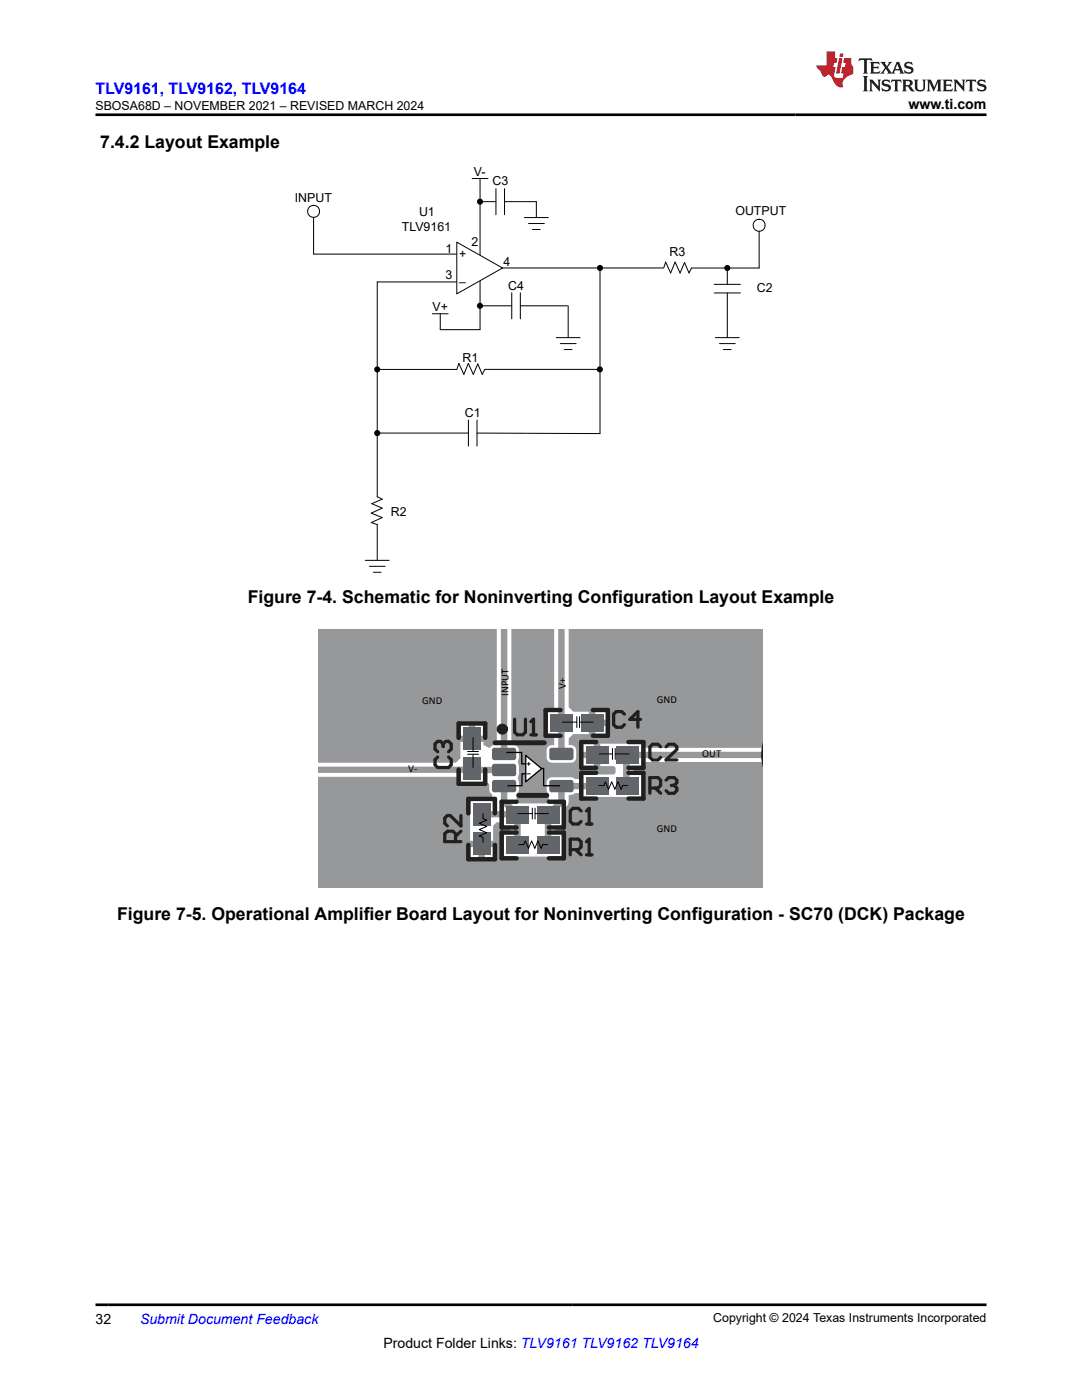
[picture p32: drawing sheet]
<svg xmlns="http://www.w3.org/2000/svg" width="216mm" height="279mm" viewBox="0 0 216 279" stroke-linecap="round" stroke-linejoin="round" font-family="sans-serif">
<defs><g id="words">
<g font-size="3.5">
<text x="20" y="29.6">7.4.2 Layout Example</text>
<text x="49.4" y="120.3">Figure 7-4. Schematic for Noninverting Configuration Layout Example</text>
<text x="23.4" y="183.7">Figure 7-5. Operational Amplifier Board Layout for Noninverting Configuration - SC70 (DCK) Package</text>
</g>
<text font-size="3.2" fill="#00f" x="19" y="18.7">TLV9161, TLV9162, TLV9164</text>
<g font-size="2.8">
<text x="181.3" y="21.8">www.ti.com</text>
<text x="19" y="264.2">32</text>
<text x="76.5" y="269">Product Folder Links: TLV9161 TLV9162 TLV9164</text>
</g>
<text font-size="2.8" fill="#00f" x="27.9" y="264.2">Submit Document Feedback</text>
<g font-size="2.5">
<text x="19.1" y="21.9">SBOSA68D – NOVEMBER 2021 – REVISED MARCH 2024</text>
<text x="94.6" y="35">V-</text>
<text x="58.8" y="40.3">INPUT</text>
<text x="98.3" y="37">C3</text>
<text x="80.2" y="46">TLV9161</text>
<text x="83.6" y="43.1">U1</text>
<text x="146.7" y="43">OUTPUT</text>
<text x="88.9" y="50.4">1</text>
<text x="91.6" y="51.5">+</text>
<text x="94.1" y="49.1">2</text>
<text x="100.4" y="53">4</text>
<text x="133.6" y="51.1">R3</text>
<text x="88.9" y="55.7">3</text>
<text x="91.6" y="57">–</text>
<text x="101.4" y="57.8">C4</text>
<text x="151" y="58.3">C2</text>
<text x="86.3" y="62">V+</text>
<text x="92.3" y="72.2">R1</text>
<text x="92.7" y="83.2">C1</text>
<text x="78" y="103">R2</text>
<text x="142.3" y="263.9">Copyright © 2024 Texas Instruments Incorporated</text>
</g>
<g font-size="2.1">
<text x="112.9" y="137.5" transform="rotate(-90 112.9 137.5)">V+</text>
<text x="84.3" y="140.6">GND</text>
<text x="101.5" y="138.9" transform="rotate(-90 101.5 138.9)">INPUT</text>
<text x="131.1" y="140.4">GND</text>
<text x="81.5" y="154.1">V-</text>
<text x="140.1" y="151.1">OUT</text>
<text x="131.1" y="166">GND</text>
</g>
</g></defs>
<path d="M95.8 35.6v30.2M62.6 50.7h28.5M75.3 56.3h15.8M100.3 53.5h.1" fill="none" stroke="#000" stroke-width=".2"/>
<path d="M91.1 48.3l9.2 5.2-9.2 5.1z" fill="#fff"/>
<g fill="none" stroke="#000" stroke-width=".2">
<path d="M94.2 35.6h3.2M99 37.6v5.2M100.7 37.6v5.2M62.6 43.4v7.3M75.3 56.3v42.8l1 .5-2.1 .9 2.1 .9-2.2 1 2.2 .9-2.2 1 1.2 .4v7.1M91.1 48.3l9.2 5.2-9.2 5.1zM95.4 40.2h3.6M100.3 53.5h32M100.7 40.2h6.3v3.2M102.1 58.4v5.2M103.8 58.4v5.2M104.6 43.4h4.8"/>
<path d="M105.5 44.6h3.1M106.2 45.8h1.6M119.7 54.1v32.4l-24.5-.1M132.4 53.5l.4-1.2 1 2.2 .9-2.2 1 2.2 .9-2.1 .9 2.1 .5-1h13.5M142.5 56.7h5.2M142.5 58.5h5.2M145.1 53.6v3.1M145.1 58.5v8.9M151.5 46.1v7.4M75.8 73.7h15.3M86.3 62.6h3.1M87.8 62.6v3.2h8"/>
<path d="M91.2 73.7l.4-1.2 1 2.2 .8-2.2 1 2.2 .9-2.1 .9 2.1 .5-1M96.3 61h5.8M96.8 73.7h22.3M103.8 61h9.4M111 67.4h4.8M111.8 68.6h3.2M112.6 69.8h1.5M113.4 61v6.4M142.7 67.4h4.8M143.6 68.6h3.1M144.3 69.8h1.6M75.8 86.4h17.7"/>
<path d="M93.5 83.8v5.2M95.2 83.8v5.2M72.9 111.8h4.8M73.7 113h3.2M74.5 114.2h1.5"/>
<circle cx="62.6" cy="42.2" r="1.2"/>
<circle cx="151.5" cy="45" r="1.2"/>
</g>
<g fill="#000">
<circle cx="95.8" cy="40.2" r=".61"/>
<circle cx="119.7" cy="53.5" r=".61"/>
<circle cx="145.1" cy="53.5" r=".61"/>
<circle cx="75.3" cy="73.7" r=".61"/>
<circle cx="95.8" cy="61" r=".61"/>
<circle cx="119.7" cy="73.7" r=".61"/>
<circle cx="75.3" cy="86.4" r=".61"/>
</g>
<path d="M63.6 125.5h88.6v51.6h-88.6zM94.2 125.5h12.9zM121 125.5h2.6zM117 125.5h2.7zM121 125.5h2.6zM117 125.5h2.7zM118.8 142v1.6h2.1v-1.6zM63.6 142.5v2.6zM63.6 142.5v2.6zM118.8 144.9v1.6h2.1v-1.6zM108.9 125.5h1.7v16.5h-1.4v4.5h1.4v2.2a1.19 1.19 0 0 0-1.5 1v1.5a1.04 1.04 0 0 0 1 1h3.8a1.04 1.04 0 0 0 1.1-1v-1.5a1.14 1.14 0 0 0-1.5-1v-1.3l.9-.9h3.1v-4.5h-3.1l-.9-.9v-15.6h2zM94.8 144.7v2.1h1.7v-2.1zM91.9 144.7v2.1h1.6v-2.1zM63.6 146.3v2.6zM63.6 146.3v2.6zM63.6 150.4v6.4v-1.8h28.3v1.1h4.5l1.2 .3 .1 1.6 .6 .6-.3 1.2h-4.2v8h4.6v-3l.8-.7 1.2 .2v.5h1.4v1.7h-1.4v4.5h11.8v-4.5h-1.4v-1.7h1.4v-3a2.76 2.76 0 0 0 1.3-3.2 1.27 1.27 0 0 0 1.2-.3h1.6v.7h11.7v-4.4h-1.6v-1.7h1.6v-.8h24.2v4.8v-12.5v4.9h-24.2v-.9h-8.2v4.5h2.7l.3 .4v.9l-.3 .4h-6.2v.9h-1.6l-.8-.4h-3.8a1.05 1.05 0 0 0-1 1v1.5l.3 .7 .2 1.4-.5 .6h-5.6l-.5-.6 .2-1.4a3.1 3.1 0 0 0 .1-3 4.2 4.2 0 0 0 0-3.2 3.7 3.7 0 0 0-.1-3.1l-.3-.2-.9-.1v-23.2h-2.9v23.2a1.44 1.44 0 0 0-1.4 .6l-1.2-.6v-.6h-4.6v3.2l-.9 .9h-27.4zM116.3 148.4v1.6h2.2v-1.6zM116.3 151.3v1.6h2.2v-1.6zM96.7 169.1v2h1.7v-2zM93.8 169.1v2h1.7v-2z" fill-rule="evenodd" fill="#97989a"/>
<path d="M100.6 125.5v25M112 125.5v25M63.6 153.6l37 .1M100.6 156.9v3.1l2.6 2.5h-6.8M118.8 156.9h-6.8v3.1l-2.6 2.6v6.1M152.2 150.7h-27.2v6.1M103.3 162.6v6.1" fill="none" stroke="#97989a" stroke-width="1.3"/>
<g fill="#97989a">
<path d="M94.6 166.4h3v4h-3z" fill-rule="evenodd"/>
<path d="M98.4 152.9l.3-.2h3.8l.2 .2v1.5l-.2 .3h-3.8l-.3-.3z" fill-rule="evenodd"/>
<path d="M98.4 152.9h.3zM98.5 152.8l.2-.1v.2h-.3z" fill-rule="evenodd"/>
<path d="M98.7 154.4v.3zM98.4 154.4h.3v.3z" fill-rule="evenodd"/>
<path d="M102.5 154.4h.2zM102.5 154.4h.2l-.2 .3z" fill-rule="evenodd"/>
<path d="M102.5 152.7v.2zM102.5 152.7l.2 .2h-.2z" fill-rule="evenodd"/>
<path d="M98.4 156.1l.3-.2h3.8l.2 .2v1.5l-.2 .3h-3.8l-.3-.3z" fill-rule="evenodd"/>
<path d="M98.4 156.1h.3zM98.5 156l.2-.1v.2h-.3z" fill-rule="evenodd"/>
<path d="M98.7 157.6v.3zM98.4 157.6h.3v.3z" fill-rule="evenodd"/>
<path d="M102.5 157.6h.2zM102.5 157.6h.2l-.2 .3z" fill-rule="evenodd"/>
<path d="M102.5 155.9v.2zM102.5 155.9l.2 .2h-.2z" fill-rule="evenodd"/>
<path d="M107.3 167.2h4.1v3h-4.1z" fill-rule="evenodd"/>
<path d="M117.1 155.3h4.1v3h-4.1z" fill-rule="evenodd"/>
<path d="M116.1 142.8h4.1v2.9h-4.1z" fill-rule="evenodd"/>
<path d="M98.4 149.7l.3-.2h3.8l.2 .2v1.5l-.2 .2h-3.8l-.3-.2z" fill-rule="evenodd"/>
<path d="M98.4 149.7h.3zM98.5 149.5h.2v.2h-.3z" fill-rule="evenodd"/>
<path d="M98.7 151.2v.2zM98.4 151.2h.3v.2z" fill-rule="evenodd"/>
<path d="M102.5 151.2h.2zM102.5 151.2h.2l-.2 .2z" fill-rule="evenodd"/>
<path d="M102.5 149.5v.2zM102.5 149.5l.2 .2h-.2z" fill-rule="evenodd"/>
<path d="M94.6 160.5h3v4h-3z" fill-rule="evenodd"/>
<path d="M107.3 161.1h4.1v3h-4.1z" fill-rule="evenodd"/>
<path d="M117.1 149.2h4.1v2.9h-4.1z" fill-rule="evenodd"/>
<path d="M101.2 167.2h4.1v3h-4.1z" fill-rule="evenodd"/>
<path d="M109.9 156.1l.2-.2h3.8l.3 .2v1.5l-.3 .3h-3.8l-.2-.3z" fill-rule="evenodd"/>
<path d="M109.9 156.1h.2zM109.9 156l.2-.1v.2h-.2z" fill-rule="evenodd"/>
<path d="M110.1 157.6v.3zM109.9 157.6h.2v.3z" fill-rule="evenodd"/>
<path d="M113.9 157.6h.3zM113.9 157.6h.3l-.3 .3z" fill-rule="evenodd"/>
<path d="M113.9 155.9v.2zM113.9 155.9l.3 .2h-.3z" fill-rule="evenodd"/>
<path d="M92.6 145.5h3.1v3.9h-3.1z" fill-rule="evenodd"/>
<path d="M110 142.8h4.1v2.9h-4.1z" fill-rule="evenodd"/>
<path d="M123.2 155.3h4.1v3h-4.1z" fill-rule="evenodd"/>
<path d="M109.9 149.7l.2-.2h3.8l.3 .2v1.5l-.3 .2h-3.8l-.2-.2z" fill-rule="evenodd"/>
<path d="M109.9 149.7h.2zM109.9 149.5h.2v.2h-.2z" fill-rule="evenodd"/>
<path d="M110.1 151.2v.2zM109.9 151.2h.2v.2z" fill-rule="evenodd"/>
<path d="M113.9 151.2h.3zM113.9 151.2h.3l-.3 .2z" fill-rule="evenodd"/>
<path d="M113.9 149.5v.2zM113.9 149.5l.3 .2h-.3z" fill-rule="evenodd"/>
<path d="M92.6 151.4h3.1v3.9h-3.1z" fill-rule="evenodd"/>
<path d="M101.2 161.1h4.1v3h-4.1z" fill-rule="evenodd"/>
<path d="M123.2 149.2h4.1v2.9h-4.1z" fill-rule="evenodd"/>
</g>
<g fill="none" stroke="#221f1f" stroke-width=".89">
<path d="M91.5 147.3v-2.9h5.3v2.9M91.5 153.5v2.9h5.3v-2.9M111.9 141.7h-3v5.1h3M118.3 141.7h3v5.1h-3M119 148.1h-3v5.1h3M119 154.2h-3v5.2h3M125.4 148.1h3v5.1h-3M125.4 154.2h3v5.2h-3M93.5 162.3v-2.9h5.2v2.9M93.5 168.6v2.9h5.2v-2.9M103.1 160h-3v5.1h3M103.1 166.2h-3v5.1h3"/>
<path d="M109.5 166.2h3v5.1h-3M109.5 160h3v5.1h-3"/>
</g>
<path d="M98.8 148.2h9.8M103.5 158.7h5.6" fill="none" stroke="#221f1f" stroke-width="1"/>
<g fill="none" stroke="#221f1f" stroke-width=".64">
<path d="M87.3 151.1l-.5 .5v1l.5 .6h2.2l.5-.6v-1l-.5-.5M88.4 148.5l-.5-.6h-.6l-.5 .6v1l.5 .5M88.4 148.5l.6-.6h.5l.5 .6v1l-.5 .5M88.4 148.5v.5M102.7 143.5v2.6l.5 .5h1.1l.5-.5v-2.6M105.9 146.6h1.1M105.9 144l.6-.5v3.1M124.6 142.5l-.5-.5h-1.1l-.6 .5v2.1l.6 .5h1.1l.5-.5M127.8 143.6h-2.1l1.6-1.6v3.1M129.7 157.3h1.6l.5-.6v-1l-.5-.5h-1.6v3.1M130.8 157.3l1 1M131.8 149.1l-.5-.6h-1.1l-.5 .6v2l.5 .6h1.1l.5-.6"/>
<path d="M132.9 155.7l.5-.5h1.1l.6 .5v.5l-.6 .5M132.9 149.1l.5-.6h1.1l.6 .6v.5l-2.2 2.1h2.2M134 156.7h.5M134.5 156.7l.6 .6v.5l-.6 .5h-1.1l-.5-.5M90.9 168v-1.6l-.5-.5h-1.1l-.6 .5v1.6h3.3M92 162.7v2.1l-2.2-2.1h-.5l-.6 .6v1l.6 .5M92 165.9l-1.1 1M113.8 169.6h1.6l.5-.6v-1l-.5-.5h-1.6v3.1M114.9 169.6l1 1M115.9 161.8l-.5-.5h-1.1l-.5 .5v2.1l.5 .6h1.1l.5-.6M117 168l.6-.5v3.1M117 170.6h1.1"/>
<path d="M117 161.8l.6-.5v3.2M117 164.5h1.1"/>
</g>
<circle cx="100.2" cy="145.5" r=".48" fill="none" stroke="#221f1f" stroke-width="1.3"/>
<g fill="#62656a">
<path d="M94.3 166.2h3.6v4.4h-3.6z" fill-rule="evenodd"/>
<path d="M98.2 152.9l.5-.5h3.8l.5 .5v1.5l-.5 .5h-3.8l-.5-.5z" fill-rule="evenodd"/>
<path d="M98.2 152.9h.5zM98.2 152.7l.5-.3v.5h-.5z" fill-rule="evenodd"/>
<path d="M98.7 154.4v.5zM98.2 154.4h.5v.5l-.5-.2z" fill-rule="evenodd"/>
<path d="M102.5 154.4h.5zM102.5 154.4h.5l-.3 .4-.2 .1z" fill-rule="evenodd"/>
<path d="M102.5 152.4v.5zM102.5 152.4l.2 .1 .3 .4h-.5z" fill-rule="evenodd"/>
<path d="M98.2 156.1l.5-.5h3.8l.5 .5v1.5l-.5 .5h-3.8l-.5-.5z" fill-rule="evenodd"/>
<path d="M98.2 156.1h.5zM98.2 155.9l.5-.3v.5h-.5z" fill-rule="evenodd"/>
<path d="M98.7 157.6v.5zM98.2 157.6h.5v.5h-.3z" fill-rule="evenodd"/>
<path d="M102.5 157.6h.5zM102.5 157.6h.5l-.3 .5h-.2z" fill-rule="evenodd"/>
<path d="M102.5 155.6v.5zM102.5 155.6l.2 .1 .3 .4h-.5z" fill-rule="evenodd"/>
<path d="M107.1 167h4.5v3.5h-4.5z" fill-rule="evenodd"/>
<path d="M116.8 155.1h4.6v3.4h-4.6z" fill-rule="evenodd"/>
<path d="M115.8 142.5h4.6v3.5h-4.6z" fill-rule="evenodd"/>
<path d="M98.2 149.7l.5-.5h3.8l.5 .5v1.5l-.5 .5h-3.8l-.5-.5z" fill-rule="evenodd"/>
<path d="M98.2 149.7h.5zM98.2 149.5l.5-.3v.5h-.5z" fill-rule="evenodd"/>
<path d="M98.7 151.2v.5zM98.2 151.2h.5v.5l-.3-.1z" fill-rule="evenodd"/>
<path d="M102.5 151.2h.5zM102.5 151.2h.5l-.3 .4-.2 .1z" fill-rule="evenodd"/>
<path d="M102.5 149.2v.5zM102.5 149.2l.2 .1 .3 .4h-.5z" fill-rule="evenodd"/>
<path d="M94.3 160.3h3.6v4.4h-3.6z" fill-rule="evenodd"/>
<path d="M107.1 160.9h4.5v3.4h-4.5z" fill-rule="evenodd"/>
<path d="M116.8 148.9h4.6v3.5h-4.6z" fill-rule="evenodd"/>
<path d="M101 167h4.5v3.5h-4.5z" fill-rule="evenodd"/>
<path d="M109.6 156.1l.5-.5h3.8l.5 .5v1.5l-.5 .5h-3.8l-.5-.5z" fill-rule="evenodd"/>
<path d="M109.6 156.1h.5zM109.7 155.9l.4-.3v.5h-.5z" fill-rule="evenodd"/>
<path d="M110.1 157.6v.5zM109.6 157.6h.5v.5h-.2z" fill-rule="evenodd"/>
<path d="M113.9 157.6h.5zM113.9 157.6h.5l-.2 .5h-.3z" fill-rule="evenodd"/>
<path d="M113.9 155.6v.5zM113.9 155.6l.3 .1 .2 .4h-.5z" fill-rule="evenodd"/>
<path d="M92.4 145.2h3.5v4.5h-3.5z" fill-rule="evenodd"/>
<path d="M109.7 142.5h4.6v3.5h-4.6z" fill-rule="evenodd"/>
<path d="M122.9 155.1h4.6v3.4h-4.6z" fill-rule="evenodd"/>
<path d="M109.6 149.7l.5-.5h3.8l.5 .5v1.5l-.5 .5h-3.8l-.5-.5z" fill-rule="evenodd"/>
<path d="M109.6 149.7h.5zM109.7 149.5l.4-.3v.5h-.5z" fill-rule="evenodd"/>
<path d="M110.1 151.2v.5zM109.6 151.2h.5v.5l-.2-.1z" fill-rule="evenodd"/>
<path d="M113.9 151.2h.5zM113.9 151.2h.5l-.2 .4-.3 .1z" fill-rule="evenodd"/>
<path d="M113.9 149.2v.5zM113.9 149.2l.3 .1 .2 .4h-.5z" fill-rule="evenodd"/>
<path d="M92.4 151.1h3.5v4.5h-3.5z" fill-rule="evenodd"/>
<path d="M101 160.9h4.5v3.4h-4.5z" fill-rule="evenodd"/>
<path d="M122.9 148.9h4.6v3.5h-4.6z" fill-rule="evenodd"/>
</g>
<g fill="none" stroke="#000" stroke-width=".2">
<path d="M93.3 150.5h2.2M93.3 150h2.2M94.4 147.2v2.8M94.4 150.5v2.6M112.2 144.1h2.9M115.1 143v2.2M115.6 143v2.2M115.6 144.1h2.8M119.5 156.8h1l.3-.8 .6 1.5 .7-1.5 .6 1.5 .6-1.5 .6 1.5 .4-.7h.9M119.6 150.5h2.6M122.2 149.4v2.2M122.8 149.4v2.2"/>
<path d="M122.8 150.5h2.7M96.4 162.4v1l.7 .3-1.5 .6 1.5 .6-1.5 .7 1.5 .6-1.5 .6 .8 .3v1M103.3 162.4h2.9M103.5 168.6h1l.3-.8 .7 1.5 .6-1.5 .6 1.5 .6-1.5 .7 1.5 .3-.7h1M106.2 161.3v2.2M106.8 161.3v2.2M106.8 162.4h2.7"/>
</g>
<path d="M104.9 150.8l3.2 2.6-3.2 2.6z" fill-rule="evenodd" fill="#fff"/>
<path d="M101.1 150.2h3v2.3h.8M104.9 150.8l3.2 2.6-3.2 2.6zM104.9 154.4h-.7v2.4h-2.9M108 153.4h.5M108.5 153.4v3.4h3.2" fill="none" stroke="#000" stroke-width=".26"/>
<path d="M105.2 152.5h.6M105.2 154.4h.6M105.5 152.2v.5" fill="none" stroke="#000" stroke-width=".2"/>
<path d="M171.5 11.6l-.2 .6 .5-.2h.6v.1v2.2l-.2 .4h1l-.2-.4v-2.2v-.1h.5l.5 .2-.1-.6zM173.6 12.4l.2 .3v1.6l-.2 .4h1.9l.1-.6a1.08 1.08 0 0 1-1.3 .2v-.7h.6l.4 .2v-.7l-.4 .2h-.6v-.5l.2-.2a1 1 0 0 1 1 .3l-.1-.5zM175.7 12.4l.9 1.1-1 1.2h.9l-.2-.2 .5-.8 .4 .8-.2 .2h1.6l-.2-.2 .2-.5h.9l.1 .5-.1 .2h.9l-.2-.4-.8-1.9h-.5l-.9 2.1-.9-1.1 .9-1h-.8l.2 .2-.4 .6-.4-.6 .2-.2zM179 12.8l.4 1h-.7zM180.7 12.5a.65 .65 0 0 0-.2 .7 .65 .65 0 0 0 .6 .5l.6 .1 .1 .3a.79 .79 0 0 1-.7 .4 .79 .79 0 0 1-.7-.5l.1 .7 .2-.1a.93 .93 0 0 0 1.1 0 .93 .93 0 0 0 .4-.9 1.46 1.46 0 0 0-1.2-.6l-.1-.3a1.09 1.09 0 0 1 1.2 .2l-.2-.6-.1 .1-.5-.2zM172.2 15.2l.2 .4v2.2l-.2 .4h1l-.2-.4v-2.2l.2-.4zM173.4 15.9l.2 .4v1.5l-.2 .4h.8l-.3-.4 .1-1.3 1.6 1.8v-2l.2-.4h-.7l.1 .2 .1 1.1-1.2-1.3zM176.2 16a.65 .65 0 0 0-.2 .8 .65 .65 0 0 0 .6 .4l.6 .2 .1 .2a.79 .79 0 0 1-.7 .4 .79 .79 0 0 1-.7-.5l.1 .7 .2-.1a.93 .93 0 0 0 1.1 .1 .93 .93 0 0 0 .4-1 1.46 1.46 0 0 0-1.2-.5l-.1-.4a1.09 1.09 0 0 1 1.2 .2l-.1-.6-.2 .1-.5-.1zM177.9 15.9l-.1 .6a.63 .63 0 0 1 .8-.3v1.6l-.3 .4h1l-.2-.4v-1.6a.66 .66 0 0 1 .8 .3l-.1-.6zM180 15.9l.2 .4v1.5l-.2 .4h1l-.2-.2-.1-.7h.5l.1 .2a.79 .79 0 0 0 1.2 .6l-1-.9a.61 .61 0 0 0 .6-.6 .61 .61 0 0 0-.5-.7zM180.8 16.2h.1a.47 .47 0 0 1 .5 .1 .47 .47 0 0 1 .1 .5l-.1 .1-.7 .1zM182.3 15.9l.2 .2a2.27 2.27 0 0 0 .4 2 1.04 1.04 0 0 0 1.7-.7v-1.3l.2-.2h-.8l.2 .4v1.1a.6 .6 0 0 1-.6 .6 .6 .6 0 0 1-.6-.6v-1.1l.3-.4zM184.9 15.9l.2 .4v1.5l-.2 .4h.8l-.3-.4v-1.4l.9 1.9 .9-1.9v1.4l-.3 .4h1l-.2-.4v-1.5l.2-.4h-.8l-.7 1.5-.6-1.5zM188.1 15.9l.2 .4v1.5l-.2 .4h1.9l.1-.6a1.09 1.09 0 0 1-1.3 .2v-.7h.6l.4 .2v-.6l-.4 .2h-.6v-.6l.2-.1a1.01 1.01 0 0 1 1 .3l-.1-.6zM190.2 15.9l.3 .4v1.5l-.3 .4h.8l-.2-.4v-1.3l1.6 1.8v-2l.2-.4h-.7l.2 .2v1.1l-1.2-1.3zM192.8 15.9l-.1 .6a.63 .63 0 0 1 .8-.3v1.6l-.3 .4h1l-.2-.4v-1.6a.66 .66 0 0 1 .8 .3l-.1-.6zM195.2 16a.65 .65 0 0 0-.2 .8 .65 .65 0 0 0 .6 .4l.6 .2 .2 .2a.79 .79 0 0 1-.7 .4 .79 .79 0 0 1-.7-.5l.1 .7 .2-.1a.93 .93 0 0 0 1 .1 .93 .93 0 0 0 .5-1 1.46 1.46 0 0 0-1.3-.5v-.4a1.09 1.09 0 0 1 1.2 .2l-.2-.6-.2 .1-.5-.1z" fill="#231f20"/>
<path d="M164.9 10.3v2.7h-2l.1 .4 .8 1a.95 .95 0 0 0 1 .9 .59 .59 0 0 1 .5-.4 .59 .59 0 0 1 .5 .3l.4 .8a1.59 1.59 0 0 0 2.1 1.4 1.61 1.61 0 0 1 1-2.3l1-.3-.1-1.5a1.59 1.59 0 0 1-.3-1.7h-1.5l-.2 .9h.6l-.2 .9h-.5l-.2 .9v.3l.4 .1-.1 .9h-.7a.73 .73 0 0 1-1-.7l.3-1.5h-.5l.1-.9h.5l.2-.9h-.5v-1.3zM167.4 11.6l-.6 3.1h.7l.6-3.1zM167.6 10.7l-.1 .6h.7l.1-.6z" fill="#ed1c24"/>
<path d="M19 22.9h177.8M19 260.4h177.8" fill="none" stroke="#000" stroke-width=".53"/>
<use href="#words"/>
</svg>
